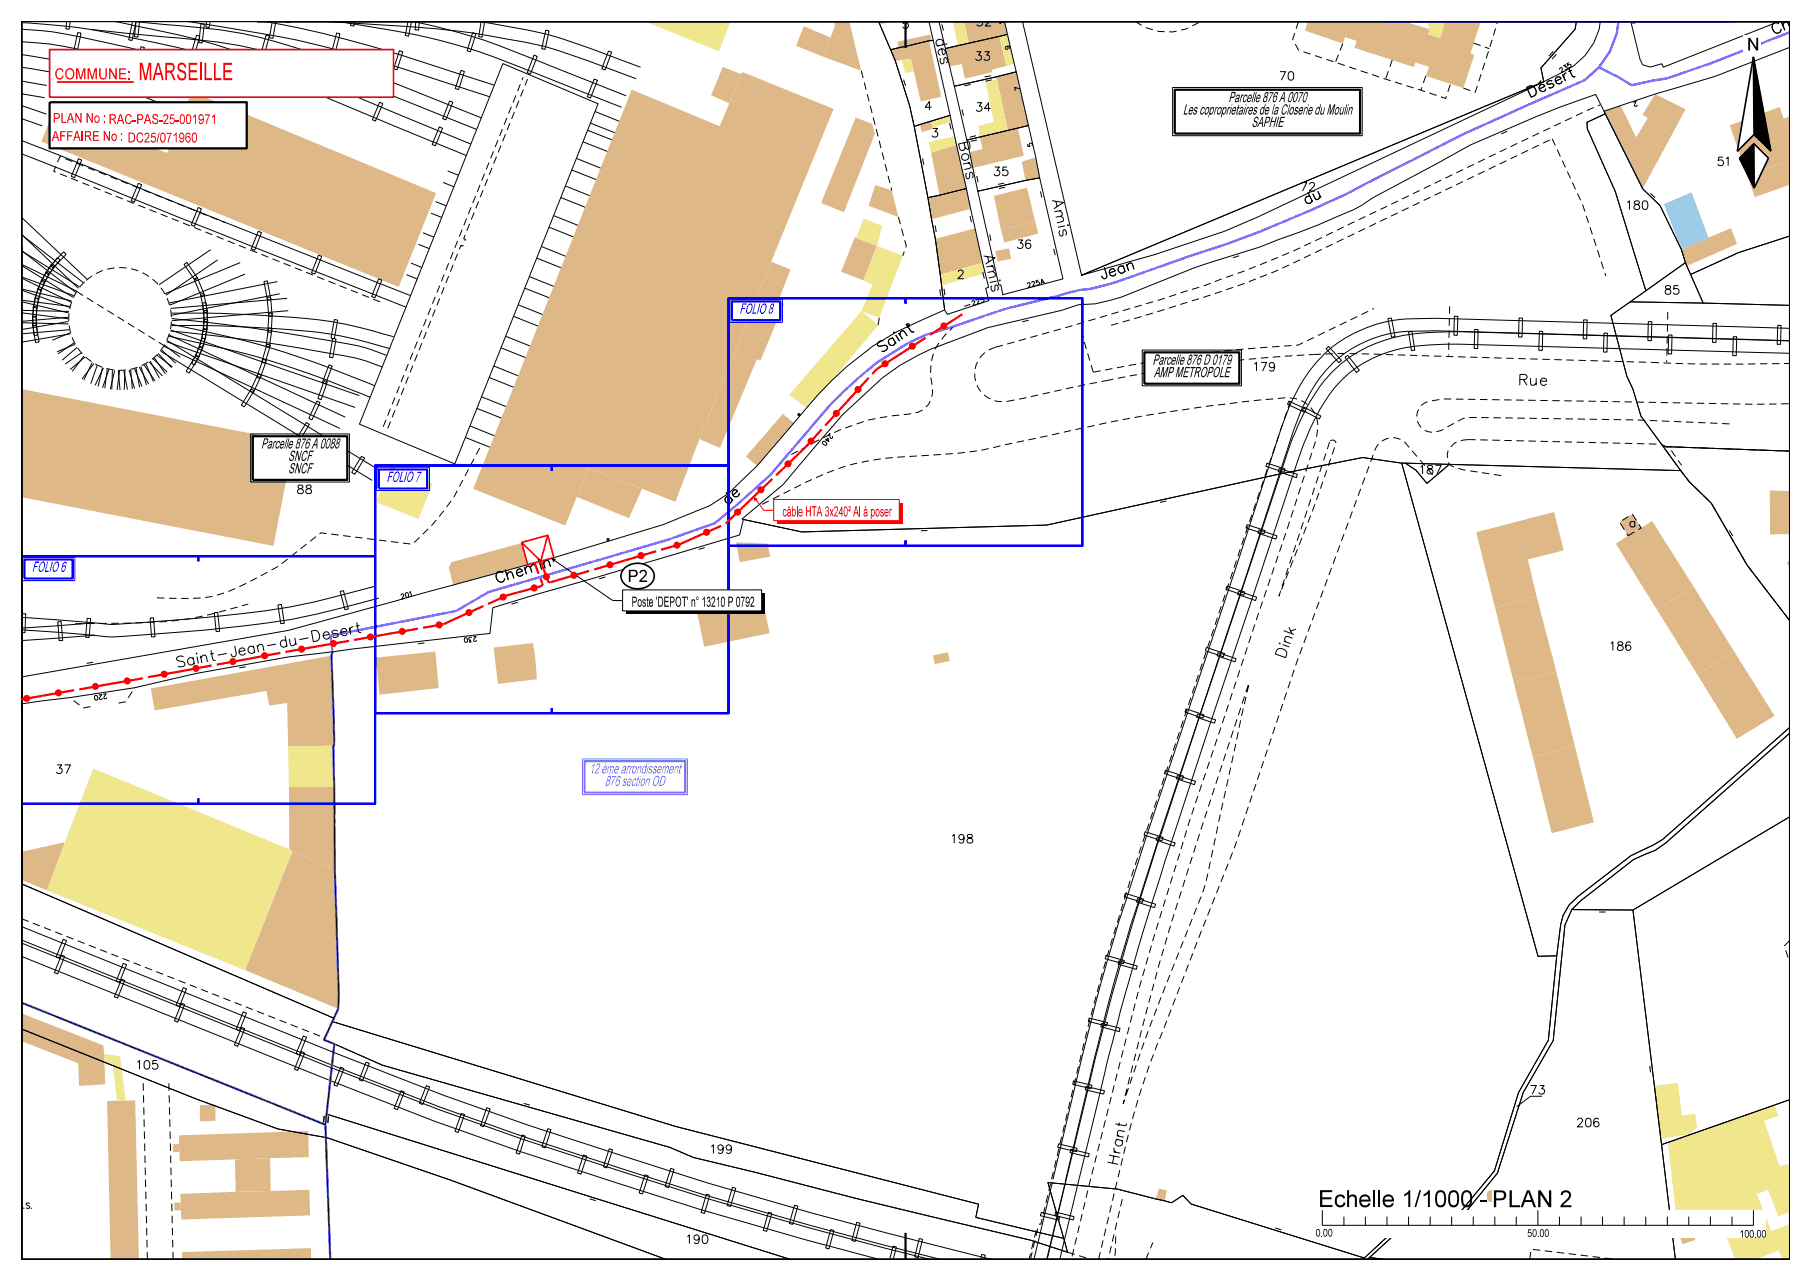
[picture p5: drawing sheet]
<svg xmlns="http://www.w3.org/2000/svg" width="420mm" height="297mm" viewBox="0 0 420 297" stroke-linecap="round" stroke-linejoin="round" font-family="sans-serif">
<defs><g id="words">
<text font-size="4.1" fill="#f00" x="32.2" y="18.6">MARSEILLE</text>
<text font-size="4" x="305.7" y="279.9">Echelle 1/1000 -PLAN 2</text>
<text font-size="3" x="405.1" y="11.7">N</text>
<text font-size="2.9" x="145.5" y="134.9">P2</text>
<text font-size="2.6" fill="#f00" x="12.6" y="18.4">COMMUNE:</text>
<g font-size="2.5">
<text x="216.9" y="9.3" transform="rotate(77 216.9 9.3)">d e s</text>
<text x="411.6" y="8" transform="rotate(-23 411.6 8)">C h e m</text>
<text x="355.1" y="22.5" transform="rotate(-25 355.1 22.5)">D é ss ee rr tt</text>
<text x="355.1" y="22.5" transform="rotate(-25 355.1 22.5)">D é</text>
<text x="222.3" y="33.4" transform="rotate(77 222.3 33.4)">B o n s</text>
<text x="244" y="46.5" transform="rotate(78 244 46.5)">A m is</text>
<text x="303.1" y="47.4" transform="rotate(-26 303.1 47.4)">d u</text>
<text x="228.2" y="59.4" transform="rotate(77 228.2 59.4)">A m is</text>
<text x="255.7" y="64.8" transform="rotate(-18 255.7 64.8)">J e a n</text>
<text x="204.7" y="81.7" transform="rotate(-34 204.7 81.7)">S a</text>
<text x="209.3" y="78.6" transform="rotate(-34 209.3 78.6)">n</text>
<text x="352.5" y="89.3">Rue</text>
<text x="168.9" y="117" transform="rotate(-42 168.9 117)">d e</text>
<text x="126.4" y="131.8" transform="rotate(-17 126.4 131.8)">n</text>
<text x="41.3" y="154.7" transform="rotate(-11 41.3 154.7)">S a in t -</text>
<text x="65.2" y="150.2" transform="rotate(-11 65.2 150.2)">d u -</text>
<text x="298.1" y="152.5" transform="rotate(-70 298.1 152.5)">D in k</text>
<text x="259.3" y="269.9" transform="rotate(-78 259.3 269.9)">H r a n t</text>
</g>
<g font-size="2.5" fill="#f00">
<text x="204.7" y="81.7" transform="rotate(-34 204.7 81.7)">S a iin tt</text>
<text x="115.5" y="135.2" transform="rotate(-17 115.5 135.2)">C h e m iin</text>
<text x="115.5" y="135.2" transform="rotate(-17 115.5 135.2)">C h e m</text>
<text x="72.7" y="148.8" transform="rotate(-11 72.7 148.8)">D e s e r t</text>
<text x="53.7" y="152.4" transform="rotate(-11 53.7 152.4)">J e a n -</text>
</g>
<g font-size="2.4">
<text x="284.9" y="23.7">Parcelle 876 A 0070</text>
<text x="274.3" y="26.6">Les coproprietaires de la Closerie du Moulin</text>
<text x="290.2" y="29.4">SAPHIE</text>
<text x="267.3" y="84.6">Parcelle 876 D 0179</text>
<text x="267.6" y="87.4">AMP METROPOLE</text>
<text x="60.5" y="104">Parcelle 876 A 0088</text>
<text x="66.8" y="106.9">SNCF</text>
<text x="66.8" y="109.7">SNCF</text>
<text x="146.5" y="140.7">ï»¿Poste 'DEPOT' nî€€ 13210 P</text>
</g>
<g font-size="2.4" fill="#00f">
<text x="171.5" y="72.7">FOLIO 8</text>
<text x="89.6" y="111.7">FOLIO 7</text>
<text x="7.4" y="132.6">FOLIO 6</text>
</g>
<text font-size="2.4" fill="#f00" x="181.5" y="119.7">câble HTA 3x240² Al à poser</text>
<g font-size="2.4" fill="#8470ff">
<text x="136.6" y="179.3">12 ème arrondissement</text>
<text x="140.3" y="182.2">876 section OD</text>
</g>
<g font-size="2.3" fill="#f00">
<text x="12.3" y="28.5">PLAN No :RAC-PAS-25-001971</text>
<text x="12" y="32.7">AFFAIRE No :DC25/071960</text>
</g>
<g font-size="2">
<text x="209.3" y="6.6">5</text>
<text x="226.5" y="6">32</text>
<text x="226.3" y="14">33</text>
<text x="296.8" y="18.6">70</text>
<text x="214.6" y="25.5">4</text>
<text x="226.4" y="25.8">34</text>
<text x="216.2" y="31.8">3</text>
<text x="230.5" y="40.7">35</text>
<text x="398.4" y="38.4">51</text>
<text x="301.7" y="44.3">72</text>
<text x="377.4" y="48.6">180</text>
<text x="235.9" y="57.6">36</text>
<text x="222.1" y="64.6">2</text>
<text x="386.2" y="68.2">85</text>
<text x="290.9" y="86">179</text>
<text x="329.5" y="109.9">187</text>
<text x="69" y="114.4">88</text>
<text x="378" y="122.2">a</text>
<text x="373.6" y="150.8">186</text>
<text x="13.1" y="179.3">37</text>
<text x="220.8" y="195.5">198</text>
<text x="31.9" y="247.9">105</text>
<text x="355" y="253.7">73</text>
<text x="365.8" y="261.3">206</text>
<text x="165" y="267.4">199</text>
<text x="159.4" y="288.3">190</text>
</g>
<g font-size="1.8">
<text x="305.1" y="286.7">0.00</text>
<text x="354.2" y="286.8">50.00</text>
<text x="403.4" y="286.9">100.00</text>
</g>
<text font-size="1.2" x="-1" y="280.2">de C.R.S.</text>
<g font-size="1.1">
<text x="232.9" y="5.4" transform="rotate(-100 232.9 5.4)">1</text>
<text x="234.3" y="11.3" transform="rotate(-104 234.3 11.3)">9</text>
<text x="362.1" y="16.9" transform="rotate(-32 362.1 16.9)">2</text>
<text x="363" y="16.3" transform="rotate(-32 363 16.3)">3</text>
<text x="363.9" y="15.8" transform="rotate(-32 363.9 15.8)">5</text>
<text x="236.6" y="20.8" transform="rotate(-103 236.6 20.8)">7</text>
<text x="379.5" y="23.5" transform="rotate(161 379.5 23.5)">2</text>
<text x="239.5" y="33.8" transform="rotate(-103 239.5 33.8)">5</text>
<text x="225.6" y="70.9" transform="rotate(-20 225.6 70.9)">2</text>
<text x="227.6" y="70.2" transform="rotate(-20 227.6 70.2)">5</text>
<text x="238.4" y="66.7" transform="rotate(-15 238.4 66.7)">2</text>
<text x="240.5" y="66.2" transform="rotate(-15 240.5 66.2)">5 A</text>
<text x="191.7" y="101.3" transform="rotate(130 191.7 101.3)">4</text>
<text x="192.4" y="100.5" transform="rotate(130 192.4 100.5)">2</text>
<text x="191.1" y="102.1" transform="rotate(130 191.1 102.1)">0</text>
<text x="93.2" y="138.9" transform="rotate(-17 93.2 138.9)">2</text>
<text x="95.2" y="138.3" transform="rotate(-17 95.2 138.3)">1</text>
<text x="108.4" y="147.8" transform="rotate(174 108.4 147.8)">0</text>
<text x="109.4" y="147.7" transform="rotate(174 109.4 147.7)">3</text>
<text x="110.4" y="147.6" transform="rotate(174 110.4 147.6)">2</text>
<text x="23.6" y="161" transform="rotate(171 23.6 161)">2</text>
<text x="24.6" y="160.9" transform="rotate(171 24.6 160.9)">2</text>
</g>
</g></defs>
<g fill="#deb887">
<path d="M46.4 256.3l3.5-.2 .1 3.8-3.6 .1z"/>
<path d="M40 265.3h1.5l.1 1.8h-1.5z"/>
<path d="M54.5 268.8l8.2-.3 .1 7.7-8.2 .1z"/>
<path d="M40.4 278.8h1.5v1.8h-1.4z"/>
<path d="M87.2 152.5l13.8-1.4 .7 8.4-13.7 1.6z"/>
<path d="M355.5 175.5l9.7-2.6 4.4 17.8-9.7 2.5z"/>
<path d="M393.6 156.4l8.6-5.4 9.4 15-8.8 5.3z"/>
<path d="M216.4 152l3.5-.8 .4 2-3.5 .8z"/>
<path d="M268.8 275.6l1.9 .4-.6 2.4-2-.4z"/>
<path d="M161.2 139.9l15.1-3.3 2.2 10.2-15.2 3.2z"/>
<path d="M384.3 141.4l8.5-5.3 9.4 14.9-8.6 5.4z"/>
<path d="M346.7 140.9l9.7-2.5 4.5 17.3-9.8 2.6z"/>
<path d="M351.1 158.3l9.8-2.6 4.3 17.2-9.7 2.6z"/>
<path d="M389 284.8l3-.9 1.2 3.6-3 1z"/>
<path d="M414.3 130.4l.7-.4v1.5z"/>
<path d="M375.6 121l3-1.8 2 3.2-3 1.8z"/>
<path d="M170.7 125.8l7.2 .2 .7 3-7 1.3z"/>
<path d="M413.7 27.5l1.3-.4v3.9z"/>
<path d="M136.6 108.5l12.3 4.8-3 6.8-12.1-4.9z"/>
<path d="M167.6 15.5l4.3 1.7-2.8 6.8-4.2-1.9z"/>
<path d="M186.4 6.1l6.2 2.6-1.7 4.5-6.3-2.6z"/>
<path d="M203 42.9l3.8 1.3 1.6 6.1-7-2.6z"/>
<path d="M230.9 58.2l3.1-.6 .5 2.4-3.1 .6z"/>
<path d="M230.5 45.4l7.7-1.9 1.8 7.7-7.9 2.1z"/>
<path d="M181.5 96l2.6 2.1-8.5 9.9-2.6-2.2z"/>
<path d="M237 37.5l3.2-1 .9 4.7-3.3 .6z"/>
<path d="M216.9 55.4l9.2-2.5 1.8 8-9.8 2.8z"/>
<path d="M215.9 35.4l5.9-1.8 2.3 10.1-6.2 1.6z"/>
<path d="M232.1 53.3l7.9-2.1 .8 2.9-7.9 2.1z"/>
<path d="M203.8 5h3.1l-2.9 .6z"/>
<path d="M24.8 255.3l6.6-.2 .8 36.9h-6.6z" fill-rule="evenodd"/>
<path d="M5 234.9l19 7.5 .4 9-6.1 .4-.2-5.3-13.1-5.1z" fill-rule="evenodd"/>
<path d="M41.6 263.2l29.9-1 .1 6.1-29.9 .9z" fill-rule="evenodd"/>
<path d="M41.8 276.8l30-1 .1 6-29.8 .9z" fill-rule="evenodd"/>
<path d="M42.2 290.3l29.9-.9 .1 2.6h-30z" fill-rule="evenodd"/>
<path d="M114.5 150.1l9.1-1 .5 3.1 .4 5.3-9 1.1z" fill-rule="evenodd"/>
<path d="M342.4 123.4l18-4.7 2.3 8.9-8.4 2.1 2.1 8.7-9.7 2.5z" fill-rule="evenodd"/>
<path d="M374.7 126l8.5-5.2 9.6 15.3-8.5 5.3z" fill-rule="evenodd"/>
<path d="M410.4 113.7l4.6 .1v10.1h-4.5z" fill-rule="evenodd"/>
<path d="M401.2 29.1l11.5-4.3 2.3 6.2v6.1l-9.8 3.6z" fill-rule="evenodd"/>
<path d="M389.9 57.8l11.6-4.9 1.3 3.6-11.6 5.2z" fill-rule="evenodd"/>
<path d="M372 25.8l3.8-1.3 3.6 7.4 2.7-4.5-1.1-.8 2.9-4.8 7 3.5-9.9 18.5z" fill-rule="evenodd"/>
<path d="M405.2 40.7l9.8-3.6v5.8l-8 2.8z" fill-rule="evenodd"/>
<path d="M5 90.2l63.1 12.2-4.7 24.2-58.4-11.3z" fill-rule="evenodd"/>
<path d="M67 182.5h10.5l.1 19-9.8-4.1-.7-.5z" fill-rule="evenodd"/>
<path d="M5 197.5l10.1-2.2-4.2 11.1-5.9-2.4z" fill-rule="evenodd"/>
<path d="M146.5 20.8l20.4 8.5 5.3-12.6 21.1 8.6-31.1 76.5-5.6 14.5-20-7.8-5.5 13.3-21.4-8.5z" fill-rule="evenodd"/>
<path d="M67.8 197.4l9.8 4.1 1 29-.2 3.4-21.6-9z" fill-rule="evenodd"/>
<path d="M35 159.6l41.9-7.6 .6 20.8-10.7 .2-.2-10-4.2 .6-.6-3.4-25.9 4.5z" fill-rule="evenodd"/>
<path d="M104.7 130.3l19.9-5.4 3.1 1.5 .7 2.9-23.3 6.3-1-3.9z" fill-rule="evenodd"/>
<path d="M12.8 24.9l26 10.6 3-8 2.7-6.2 56.6 23.5-8.6 21.7-82.9-33.7z" fill-rule="evenodd"/>
<path d="M206.6 11.5l8.8-2 2.9 12.9-4.8 1.1-2.3-9.9-3.6 .5z" fill-rule="evenodd"/>
<path d="M215.2 45.8l8.9-2.1 1 4.7-9.1 2.4z" fill-rule="evenodd"/>
<path d="M213.3 28.9l2.5-.8 .6 1.8-2.6 .8z" fill-rule="evenodd"/>
<path d="M219.3 11.3l12.5-2.9 1.6 6.9-3.5 .9 .1 .6-6.2 1.4-.7-3.4-2.9 .6z" fill-rule="evenodd"/>
<path d="M227.2 31.8l8.8-2.1 1.5 6.4-11.9 2.8-.7-3.6 3-.8z" fill-rule="evenodd"/>
<path d="M198.5 27.2l3.8 1.5 .6 2.4-7.2 18.1-5.3-2.1z" fill-rule="evenodd"/>
<path d="M303.3 5h22.5l5.8 1.8-.4 1.1 2.8 .9 .9-2.9-.3-.9h8.8l-2.4 7.4 .9 .4-2.5 7.6-8.7-2.8 .7-2.1-3.1-1-.4 1.1-13.8-4.5 .5-1.6-2.7-.9-.5 1.5-8.8-3z" fill-rule="evenodd"/>
<path d="M193.4 5h3.6l2.7 11.4-8.8-3.2 2.7-7.2z" fill-rule="evenodd"/>
<path d="M178.9 60.7l4.4 1.8-2.9 7.5 1.4 .4-5.4 13.1-.9-.2-8.5 20.6-4.8-2.1z" fill-rule="evenodd"/>
<path d="M198.3 55l5.1 2-3.2 8-5.1-2z" fill-rule="evenodd"/>
<path d="M231.1 17.8l4.6-1.2 2.8 12.5-4.7 1.1z" fill-rule="evenodd"/>
<path d="M223.6 5h9.4l.6 3-8.9 2z" fill-rule="evenodd"/>
<path d="M208.1 9.7l7.6-1.7 .3 1.3-7.6 1.8z" fill-rule="evenodd"/>
</g>
<g fill="#f0e68c">
<path d="M414.7 270.3l.3-.2v1z"/>
<path d="M408.3 257.4l3.3-1.1 .8 2.4-3.3 1.1z"/>
<path d="M66.8 173l10.5-.1 .2 9.6h-10.5z"/>
<path d="M149.7 5h19.7l-2.6 6.9z"/>
<path d="M90.6 108.2l9.7 4-3.3 8.1-9.8-3.9z"/>
<path d="M37.9 25.9l3.9 1.6-.8 2.3-3.9-1.5z"/>
<path d="M215.4 33l6-1.4 .4 2-5.9 1.8z"/>
<path d="M209.1 13.9l2.1-.3 .7 2.9-1.9 .5z"/>
<path d="M207.2 58.5l2.2 .8-3.1 8.1-2.3-.8z"/>
<path d="M200.3 50.7l4.3 1.7-1.2 4.6-4.8-1.8z"/>
<path d="M231.8 8.4l1.8-.4 1.6 6.8-1.8 .5z"/>
<path d="M215.8 28.1l4.5-1.4 .4 1.5-4.4 1.3z"/>
<path d="M218.1 63.7l9.8-2.8 .6 2.5-10.1 2.7z"/>
<path d="M24.1 244.4l3.7 .5 1.3 10.3h-1.9l-1.1-8.6-1.9-.2z" fill-rule="evenodd"/>
<path d="M386.8 264.9l21.5-7.5 4.4 13 1.8-.5 .5 1.2v2.8l-26 10.1z" fill-rule="evenodd"/>
<path d="M398 280.5l9.4-3.6 3.4 8.6 4.2-1.7v8.2h-1.7l-.8-2.1-5.4 2.1h-4.7z" fill-rule="evenodd"/>
<path d="M383.7 251.8l5.4-.7 .9 7.5 3.1-.4 .5 3.2-1.7 1.5-6.7 1.1z" fill-rule="evenodd"/>
<path d="M410 275.8l5-1.9v7.1l-2.6 1z" fill-rule="evenodd"/>
<path d="M21.6 178.2l45.5 18.7 .7 .5-11 27.5-45.9-18.5z" fill-rule="evenodd"/>
<path d="M221 5h2.6l1.1 5-2.5 .6z" fill-rule="evenodd"/>
<path d="M199.8 72.1l3.9 3.3-10.8 12.8-3.1 3.2-2.8 3.2-3.9-3.1z" fill-rule="evenodd"/>
<path d="M203.4 57l3.8 1.5-3.2 8.1-3.8-1.6z" fill-rule="evenodd"/>
<path d="M330.9 5h3.7l.3 .9-.9 2.9-2.8-.9 .4-1.1z" fill-rule="evenodd"/>
<path d="M202.4 65.9l3.9 1.5-2.4 6.3-4.1-1.6z" fill-rule="evenodd"/>
<path d="M228.6 19l2.6-.6 2.6 11.8-6.6 1.6-.3-2.6 3.6-.9z" fill-rule="evenodd"/>
</g>
<path d="M385.9 47.3l6.4-2.7 3.9 10.5-6.3 2.7z" fill="#87cefa"/>
<path d="M210 5v6.1M210 285.9v6.1" fill="none" stroke="#000" stroke-width=".23"/>
<g fill="#fff">
<path d="M346 275.9h18.4v4h-18.4z"/>
<path d="M305.7 275.9h39.1v4h-39.1z"/>
</g>
<g fill="none" stroke="#8470ff" stroke-width=".51">
<path d="M364.5 19.9l-14.6 6.4M374.1 17.3l.9 .4M375.2 5l.1 .5-.4 2.3-1.6 4.2-2.5 3.6 2.4 1.2M375.2 5.4a17.7 17.7 0 0 1-8 13.3M376.3 18.5l-5.5-2.9-3.2 3-5 2.1M391.1 16.6l-4.6 1.6-3.2 .5-4.9 1.1-2.5-1.6M392.5 16.2l-6 2-3.2 .5-4.9 1.1-1.2-.8M394.3 15.5l-.9 .3M407 10.7l-10.4 4-4.6 1.6M410.2 9.4l-14.9 5.8M411.1 9l3.9-1.5-5.2 2.1M327.3 37.2l-14.2 7.4"/>
<path d="M329.1 36.3l-.9 .5M331.8 35l-14.3 7.2M333.6 34l-.9 .5M344.3 28.9l-4.6 2-9.7 5M349 26.8l-9.3 4.1-5.2 2.7M359.8 21.9l-14.6 6.6M278.8 58.4l-15.1 5.3M283.6 56.9l-15.1 5.1M294.7 52.6l-9.8 3.8-5.2 1.7M296.6 51.9l-.9 .3M299.4 50.7l-7.4 3.1-7.4 2.7M301.3 49.9l-.9 .4"/>
<path d="M312.2 45l-14.7 6.5M316.7 42.6l-4.5 2.4-10 4.5M210.2 79.8l-6.7 4.2-4.6 3.7-1.6 1.5M214.8 77.6a52.9 52.9 0 0 0-13.6 8.3M226.1 74l-5.3 1.8-6.1 1.8-3.6 1.7M228 73.3l-.9 .4M230.9 72.4l-10.1 3.4-5 1.5M232.8 71.7l-.9 .3M244.4 68.8l-11.1 2.8-4.3 1.4M249.3 67.5l-15.5 3.9M260.8 64.7a44.1 44.1 0 0 1-10.4 2.5l-5 1.4M265.6 63l-6.4 2.3a30.9 30.9 0 0 1-8.9 2"/>
<path d="M267.5 62.3l-.9 .4M195.2 91.3l-2.6 2.5-8.1 9.5M196.6 89.9l-.7 .7M198.9 87.8l-6.3 6-4.8 5.6M200.4 86.5l-.8 .7M170.5 117.4l-4.7 3.9-9.3 3.3M174.3 114l-8.5 7.3-4.5 1.6M175.8 112.7l-.8 .7M183.9 104l-5.3 6.2-5.9 5.2M187.2 100.1l-8.6 10.1-2.1 1.8M109.9 139.3l-.9 .5M120.9 135l-7.6 2.3-6.9 4"/>
<path d="M125.8 133.6l-12.5 3.7-2.5 1.4M137.3 130.3l-15.4 4.5M139.2 129.7l-1 .3M142.2 128.9l-15.4 4.4M144.1 128.3l-1 .3M155.5 125l-15.3 4.5M160.3 123.3l-5.5 1.9-9.8 2.8M76.8 148.9l.2 1M76.9 153.9l.1 1M77 155.9l.5 16M77.1 150.9l-.2 1.1 .5 14.8M86.8 145.4l-10.2 2 .6 3.7-.3 .9v.9"/>
<path d="M91.8 144.4l-15.2 3 .1 .5M103.5 142.1l-15.7 3.1M105.4 141.7l-.9 .2M108.2 140.3l-2.4 1.4-13 2.5M77.4 172.8l-.1 .1 .3 15.9M77.4 167.8l.1 5-.2 .1 .2 10.8M77.5 186.7l.2 16M77.5 184.7v1M77.6 189.8v.9M77.6 191.8l.3 15.9M77.7 203.7l.7 21.1M5 232.5l25.5 10.2"/>
<path d="M13.8 236l.9 .4M76 239.1l-.9 2 2.4 .9-1.2 11.3M78.2 220.7l.1 .9M78.3 222.7l.3 7.8-.2 3.4-2 4.3M78.4 225.7v1.1M78.5 227.7l.1 2.8-.2 3.4-3.3 7.2 1.8 .7M28.4 241.8l.9 .4M30.2 242.6l14.8 6M31.4 243.1l14.9 5.9M46 248.9l17.9 7.2M47.2 249.4l1 .4M61.8 255.3l.9 .3"/>
<path d="M63.6 256l11.9 4.8 .1 3.2M76 256.2l-.5 4.6-10.7-4.3M76.2 254.2l-.1 1M77.5 242.4l-1.9 17.6M75.5 260.9v1.1M75.5 263l.6 15.9M75.6 265l1 27"/>
</g>
<g fill="none" stroke="#000" stroke-width=".23">
<path d="M5 6.8a82.9 82.9 0 0 1 18.3 2.8l6.4 1.4 10.9 2.7M5 9.7a81.7 81.7 0 0 1 17.7 2.7l17.2 4.1M5 12.7a165.9 165.9 0 0 1 29.9 7.3l4.1 1.6M5 15.6a161.3 161.3 0 0 1 28.9 7l4 1.6M5 18.8l5.8 1M5 5.3a130.8 130.8 0 0 1 26.3 3.6 209.3 209.3 0 0 1 38.4 11.2l38.4 16M15.5 5l-.2 1.7 .8 .1 .2-1.8M16.7 13.9l.8 .2-1 4.2-.8-.1zM18 7.5l.8 .2-.9 4.3-.8-.2zM21.2 6.8l16.7 1.7a112.5 112.5 0 0 1 30.1 5.4 144.4 144.4 0 0 1 19 6.7l23.6 9.4M26.8 5l5.1 1.1a158.3 158.3 0 0 1 26.8 7.1 231.7 231.7 0 0 1 24.3 9.4l26.2 10.8M30.7 5l-.9 4.2 .8 .2 .9-4.3-.3-.1"/>
<path d="M31.3 5l6.8 .7a113.5 113.5 0 0 1 30.7 5.4 148.2 148.2 0 0 1 19.3 6.8l23.6 9.4M31.5 17.7l.7 .3-1.5 4.2-.7-.3zM31.5 5l-.3 3.5 .8 .1 .3-3.6M32.7 10.8l.8 .2-1 4.3-.8-.2zM43.6 5l10.1 1.6a273.8 273.8 0 0 1 50.8 12.9l9.2 3M45.6 8.1l.8 .3-1.3 4.2-.8-.2zM46.6 5.5l.8 .1-.5 4.4-.8-.1zM47.9 5l-.2 1.2 .8 .2 .3-1.4M60 12.7l.7 .2-1.4 4.2-.7-.2zM61.5 5a287.6 287.6 0 0 1 43.9 11.8l9.1 2.9M61.7 8.1l.8 .3-1.2 4.2-.8-.2zM63.1 5l-.6 3.7 .8 .2 .7-3.9"/>
<path d="M66.4 5v.2h.8v-.2M74.2 17.9l.7 .3-1.6 4.1-.8-.3zM75.6 5h.4a470.9 470.9 0 0 1 33.4 2.6l3.8 .7a112.4 112.4 0 0 1 16.4 3.5l18 6.5M76.2 12.4l.7 .3-1.3 4.2-.8-.3zM78.1 7.7l.7 .1-1 4.3-.8-.2zM80.4 5.3a195.3 195.3 0 0 1 28 5.8 389.3 389.3 0 0 1 25.8 9.9l9.9 3.9M81.4 5l-.1 1h.8l.1-1M90.3 17.8l.8 .3-1.6 4.1-.8-.3zM92.6 11.7l.8 .3-1.3 4.2-.8-.3zM94.6 5l-.6 3.2 .8 .2 .6-3.4M95.7 5a128.3 128.3 0 0 1 23.9 7.1l25.6 10.1M96.4 5l-.1 1.9 .8 .1 .1-2"/>
<path d="M106.9 16.3l.8 .3-1.3 4.2-.8-.3zM109.6 7.6l.8 .2-1.3 4.2-.8-.2zM111.3 5l2.4 .4a110.8 110.8 0 0 1 23.5 5.9l11.4 4.3M111.6 5l-.6 3.5 .8 .1 .6-3.6M116.6 14.7l22.1 9.4-33.2 83.5-22.1-9.2zM123.9 12.8l.7 .3-1.6 4.1-.7-.3zM126.6 7l.8 .2-1 4.3-.8-.2zM137.8 18.3l.8 .3-1.7 4.1-.7-.3zM141.1 11.8l.8 .3-1.6 4.1-.7-.3zM206.6 11.5l8.8-2 1-.1 3.9 17.3-8.3 2.6-1-4.8-3.4-10.4zM209.5 18.5l.5 1.4M215.4 5l1 4.4-1 .1-8.8 2-2.8-6.5a106.4 106.4 0 0 1 8.2 24.3l3.2 16.5a268.7 268.7 0 0 1 3.9 26.1l-5.6 2.4a63.1 63.1 0 0 0-23.7 17.1l-14.2 16.6-6.6 6.4-4.4 2.9-10.8 4.3-25.4 7.7-61.5 16.9-61.9 10.7"/>
<path d="M217.8 5l1.5 6.3 14.3-3.3-.6-3M218.4 5.6l.4 1.5M219.3 11.3l14.3-3.3 2.1 8.6-14.4 3.4zM221.3 20l14.4-3.4 2.8 12.5-14.3 3.4zM225.1 19.6l-1.4 .3M229.8 17.6l-1.5 .2M230 18.5l-1.5 .3M237.1 5l13.7 58.8 107.2-44.9M360.2 11.9l-1 1.1M361 12.6l-1.1 1.1M371.1 5a14.6 14.6 0 0 1-8.2 11.5l-4.9 2.4-.6-3.1 7.9-9 .3-1.8-.3 1.8-7.9 9 .6 3.1M378.2 5l2.1 8.7 .7 1.3 1.7 .6 2.7-.8 .3 .8 26.8-10.6"/>
<path d="M415 11l-17.2 6.7a354.3 354.3 0 0 0-25.8 8.1l9 18 4 3.9 4.9 10.1 1 3.1 1.2 2.7 11.1-5 11.8-3.9-11.8 3.9-11.1 5 2.9 6.7 20 .5-36.9-.8-4.5 3.1 3.7 14.1 1.4 3 1.9 6.3 5.1 7 29.3 1.1-29.3-1.1 6.1 8.2 5.1 5 8.3 14.4 9.8 12.7-9.8-12.7-8.3-14.4-5.1-5-2-2.6-53.7-1.4-5.2 4.4-2.5-3.1-2.5-1.6h-.8l31.6 114.3 4.3-.1 1-7.3 .5-2.1 1.4-2.4 2-1.9 12.4-9.5 5-2.4 2.3-1.3 29.4-26-29.4 26-2.3 1.3-5 2.4-12.4 9.5-2 1.9-1.4 2.4-.5 2.1-1 7.3-1.9 19.6-6.9 12.1-5.6 18.2-9.2 11-13.5 2.3-7.8 7.2 .3-.3-40.2-12.6-1.9-2-2.6 1.8-12.5-3.2-16.2-1.5 4.6 16.1-8.6-2.8-40.7-9.7-23.3-6-14.2-3.4-5.4-2.4-66.7-19-11.2-5-1.8 16.3 107.6 33.7-107.6-33.7-.2 2.5 .1 2.9 29 9.9 49.8 18.4-49.8-18.4-29-9.9 1 28.3-1-28.3-11.1-1.9-19.1-7-40.4-16.2 40.4 16.2 19.1 7 11.1 1.9-.1-2.9-70.5-28.3 70.5 28.3 2-18.8-2.4-.9 2.3-5-72.4-31.2 72.4 31.2 1-2.2 .2-3.4-1-29-.3-28.6 .2-.1-.1-5-.5-15.8 .3-.9-10.4 1.2-21.3 3.8-14.3 3.4-15 2.2-11.2 1.5M5 35.7l36.9 14.8 52.3 20.7M5 32.6l47.1 18.9 43.1 17M5 21.7l5.3 .9M5 24.5l5.8 2M5 27.5l4.8 1.7M18.2 36.8l.7 .3-1.6 4.1-.8-.3zM88.1 23.7l.7 .3-1.7 4.1-.7-.3zM101.9 29.4l.7 .3-1.6 4.1-.8-.3zM103.8 39.6l2.5 1M104.3 23.4l.7 .3-1.6 4.1-.7-.3zM132.6 39.4l5.6 2.2"/>
<path d="M133.7 36.7l5.6 2.3M135.2 32.9l5.6 2.2M136.2 30.2l5.7 2.2M136.9 28.5l5.7 2.3M138 25.9l5.6 2.2M212 29.3l8.3-2.6 3.8 17-8.9 2.1zM214 36.7l.2 1.5M220.2 28.5l.4 1.5M223.1 25.4l.3 1.4M224.2 32.5l14.3-3.4 2.6 12.1-14.3 3.1zM226.3 31.5l-1.4 .3M226.6 32.5l-1.5 .3"/>
<path d="M349.6 30.4l-1.4 .6M368.1 28.4l4.2-2 8.7 17.4 4 3.9 4.9 10.1 1 3.1-9.2 6.5-7.1-23-6.5-14.6zM5 54.4l13.2 12.4M5 58.1l12.6 9.7M5 54.4l14.3 11.1M5 58.2l13.5 8.3M5 50.4l15.2 14.3M13.3 59.8l.6 .4-2.6 3.5-.7-.5zM14.7 58.4l.6 .5-3 3.2-.6-.5zM32.1 42.5l.7 .3-1.6 4.1-.8-.3zM46 48.1l.7 .3-1.6 4.1-.8-.3zM48.9 57.9l-12 8.1"/>
<path d="M59.9 53.6l.7 .3-1.5 4.1-.8-.3zM73.9 59.2l.7 .2-1.6 4.1-.8-.3zM97 56.7l2.6 .9M98.1 54l2.5 1M99.9 49.4l2.5 1M101 46.7l2.5 1M102.8 42.3l2.5 1M124.5 59.8l5.6 2.3M125.6 57.1l5.6 2.3M127.3 52.7l5.7 2.2M128.4 50l5.6 2.2M130 45.8l5.7 2.2"/>
<path d="M131.1 43.1l5.6 2.3M215.2 45.8l8.9-2.1 5.2 22.9-.7 .2 .7 2.9-9.6 3.2-.6-1a268.7 268.7 0 0 0-3.9-26.1zM216.9 52.3l.2 1.5M225 50.1l.3 1.4M226.5 40.8l.3 1.5M226.8 44.3l14.3-3.1 5.4 23.5-13.9 3.6-.5-2.2h-.5zM229.5 54.4l.3 1.4M232.9 42.4l-1.4 .4M233.1 43.4l-1.4 .3M241.3 44.4l.3 1.4M244.4 57.7l.3 1.5M287.4 59.3l-1.5 .5"/>
<path d="M382.8 44.8l1.1 1.1M5 67l11.6 2.8M5 74.8l10.9 .3M5 67.3l11.2 4M5 72l11 .2M5 61.6l11.9 7.3M5 64.5l11.5 5.6M5 72.5l10.8 1.4M5 64.2l12.1 4.3M5 70l10.9 2.6M5 61.3l12.7 6.2M5 69.6l11.2 1.4"/>
<path d="M7.5 75.1l.8-.2 .8 4.4-.8 .1zM7.5 73.4l.8-.1 .4 4.4-.8 .1zM7.7 71.1l.8 .1-.1 4.3h-.8zM8.1 69.1l.8 .1-.6 4.4-.8-.2zM8.7 67l.8 .1-1 4.3-.8-.2zM9.6 64.9l.8 .3-1.5 4.1-.8-.3zM10.7 63l.7 .4-1.9 3.9-.8-.3zM11.9 61.3l.7 .5-2.4 3.7-.6-.4zM15.9 74.5l-10.9 1.9M15.9 73.6l-10.9 .9M16.1 76.4l-11.1 1M16.3 77.1l-4.2 1.8"/>
<path d="M16.3 77.4l-11.3 1.9M17.2 79.5l-3.7 2.5M17.4 79.8l-4.2 1.8M38.6 79.2l43.8 15.3M38.7 78.9l49.1 30M39.2 78l3 .6a197.5 197.5 0 0 1 31.8 8.9l11.8 4.6M39.2 77.7l40.9 19M39.5 76.7a403.7 403.7 0 0 1 44.5 6.7l4.7 1.7M39.5 76.5l43.8 15.2M39.8 75.2l3.1 .6a211.4 211.4 0 0 1 44 13.6M39.8 75.5a285.4 285.4 0 0 1 36.7 1.9 106.8 106.8 0 0 1 14 3.5M39.8 72.6a285.5 285.5 0 0 1 37.1 2 122.8 122.8 0 0 1 14.4 3.5"/>
<path d="M39.8 73.9a423.2 423.2 0 0 1 45 6.7l4.9 1.8M42.7 61.3l.7-.4 2.4 3.6-.6 .4zM45 64.7l.8-.4 1.6 4.1-.7 .3zM46.5 68.2l.8-.2 .8 4.4-.8 .1zM46.8 78.4l.8 .2-1.5 4.2-.7-.3zM47 70.2h.8l.4 4.4h-.8zM47.2 76.2l.8 .1-.9 4.3-.8-.1zM47.3 72h.8l-.1 4.4h-.8zM47.4 74l.8 .2-.5 4.3-.9-.1zM50.5 60.3l-12 8.1M55.7 60.9l-17.4 7.2M56.8 63.6l-17.4 7.1"/>
<path d="M61.2 65.3l.8-.2 .8 4.4-.7 .1zM61.9 69l.9-.1 .3 4.4h-.8zM61.9 79.8l.8 .2-1.2 4.2-.8-.2zM62.3 76l.8 .1-.7 4.4-.7-.1zM62.4 72.6h.7l-.2 4.4h-.8zM64.3 65.3l-25 4.9M64.9 68.1l-25.1 5M66.6 69.2l-27 2.3M66.9 72l-27.1 2.4M77.2 78.5l.7 .1-.7 4.3-.8-.1zM77.5 74.1l.8 .1-.8 4.3-.7-.1zM87.8 64.7l.7 .2-1.5 4.1-.8-.2z"/>
<path d="M94.3 63.7l2.5 1M95.3 61l2.5 1M117.3 78l5.6 2.2M119.1 73.3l5.6 2.3M120.2 70.7l5.6 2.2M121.7 66.8l5.7 2.2M122.8 64.1l5.6 2.3M217.9 67.1l.3 1.5M218.9 67l.2 1.4M225 70.6l-1.4 .4M238.5 74.3l-1.4 .3M250.8 63.8l107.2-44.9-66.3 31.4-7.7 3.3-16.2 5.4z"/>
<path d="M321.9 73.9l.8-.2 .8 4.3-.8 .2zM326.7 77l.7-.2 .7 4.4-.8 .1zM337.3 73.3h.8l-.1 4.4h-.8zM342 76.4h.8l-.1 4.4h-.8zM352.3 73.7l.8 .1-.1 4.3h-.8zM357 76.8h.8l-.1 4.4h-.8zM367.3 74.2h.8l-.1 4.4h-.8zM372 77.2l.8 .1-.1 4.3h-.8zM378.1 70l12.8-9.1 4.1 9.4zM382.3 74.6h.8l-.1 4.4-.8-.1zM387 77.6l.8 .1-.1 4.4h-.8zM397.3 75h.8l-.1 4.4h-.8z"/>
<path d="M402 78.1h.8l-.1 4.4-.9-.1zM412.3 75.4l.8 .1-.2 4.3h-.7zM415 76.1l-82-2.3a35.7 35.7 0 0 0-19 3.5 30.4 30.4 0 0 0-14.2 15.4l-2.5 6.2-10.4 31.8-20.9 62.9-6.5 19.9-1.1 4a410.4 410.4 0 0 0-7.4 27.3l-6.8 28.6M17.9 80.6l-3.5 2.9M18.8 81.8l-3.7 2.6M19.5 82.5l-2.7 3.6M19.7 82.8l-3.4 2.9M21.4 84.1l-2 4M21.8 84.3l-2.8 3.6M22.5 84.7l-1.4 4.3M23.8 85.2l-1 4.4M24 85.3l-2 4.1"/>
<path d="M24.9 85.6l-.6 4.4M25.3 85.7l-1.5 4.2M26.1 85.8l-.2 4.5M26.6 85.9l-1 4.4M27.4 85.9l.4 4.5M27.7 85.9l-.5 4.5M28.7 85.9l.9 4.4M29 85.9l-.2 4.5M29.9 85.8l1.3 4.3M30.3 85.7l.4 4.5M31.2 85.5l1.7 4.1M31.5 85.4l.9 4.4"/>
<path d="M32.3 85.1l2.2 3.9M32.7 84.9l1.3 4.3M33.4 84.6l2.5 3.7M33.8 84.3l1.8 4.2M34.6 83.9l3.1 3.3M34.8 83.7l2.2 4M35.5 83.2l3.3 3.1M35.8 82.9l2.5 3.8M36.4 82.3l3.6 2.8M36.7 81.9l3.1 3.3M37.3 81.4l49 30M37.5 81.1l3.2 3.1"/>
<path d="M38 80.3l40.8 19M38.2 80l3.6 2.8M45.5 82.3l.6 .5-2.2 3.7-.7-.4zM46.3 80.3l.7 .3-1.8 4-.8-.3zM58.3 90.2l.6 .4-2.2 3.7-.7-.4zM59.9 86.6l.7 .4-1.8 4-.8-.4zM61 83.3l.8 .3-1.5 4.1-.8-.2zM71 98l.8 .4-2.3 3.8-.7-.5zM73.5 93l.7 .3-1.8 4-.8-.3zM75.2 88.3l.7 .2-1.4 4.2-.8-.3zM76.3 84.6l.7 .3-1.5 4.1-.7-.3zM109 98.7l5.7 2.3"/>
<path d="M110.6 94.7l5.7 2.2M111.7 92l5.6 2.3M113.5 87.5l5.6 2.3M114.5 84.8l5.7 2.3M116.2 80.6l5.6 2.3M195.4 96.1l9.2-8.5 4.1-2.9 4.3-2.4 2.9-1.3 13.2-5.1 17.2-4 3.8-1.2 3.9-.3 6.1-1.5 17-6.8 15.1-4.8 4.3-1.7a151.9 151.9 0 0 0 19.3-8l2.6-1.7 22.6-12.3a262 262 0 0 1 29.1-11.7l2.2 4.5-4.2 2v1.4l6.5 14.6 7.1 23-8.1 5.7 3.7 14.1 1.4 3 1.9 6.3 9.2 12.6-64.7-1.7-9.1-1.3-19.5 3.9-53.8 11.7-56.8 1.6-13.8-3 9.5-8zM298.9 93l4 1.9-.3 .7-4-1.9zM302.4 94.4l3.9 2-.3 .8-4-2.1zM307.6 80.9l.5-.6 3 3.3-.6 .5zM311.9 82.9l.7-.5 2.6 3.5-.6 .5zM415 81.9l-76.5-2.1-4.9 .1a33.6 33.6 0 0 0-19 5.3 31.4 31.4 0 0 0-10.2 13l-1.9 4.4-1.7 4.7-28.5 86.1a709 709 0 0 0-18.1 63.6l-8.4 35M83.9 105.8l.7 .4-2.3 3.8-.7-.5z"/>
<path d="M107.9 101.4l5.7 2.3M270.5 116.2l-1.5 .3M293.8 107.4l4.2 1.3-.2 .8-4.2-1.4zM296.7 108.6l4.2 1.4-.3 .7-4.2-1.3zM325.9 107.4l10.2 .3-5.2 4.4-2.5-3.1zM78.9 137.1l.8-.2 1.1 4.3-.8 .2zM87.1 135.9l-7.8 2a171.1 171.1 0 0 1-31.2 5.2l-21.9 1.7-21.2-1.6M87.9 138.7a178.2 178.2 0 0 1-31.1 6.4l-8.4 .9-13.4 1.1-7.8 .5h-2.8a237.8 237.8 0 0 0-19.4-1.6M120.1 139.6l-1.5 .5M140.4 133.8l-1.4 .4M163.4 127l-1.4 .4M215.1 123h-1.5"/>
<path d="M284.6 135.9l4.1 1.4-.2 .7-4.2-1.4zM287.3 137.1l4.1 1.4-.2 .7-4.2-1.4zM289.2 121.6l4.2 1.4-.2 .8-4.2-1.4zM292 122.8l4.2 1.4-.3 .8-4.2-1.4zM401.1 122.9l.7 1.3M5 146.3l.2-4h.8l-.2 4.4-.8-.1M13.4 144.2l.8-.1 .3 4.4-.8 .1zM20.2 143.4h.8l-.3 4.4-.8-.1zM21.6 153.5l-1.5 .3M21.7 144.4l-16.7 1.2M21.9 147.3l-16.9 1.2M34.8 143.3l.8-.1 .3 4.4-.8 .1z"/>
<path d="M49.7 142.1l.8-.1 .4 4.4h-.8zM57 154.6l-1.5 .2M64.5 140.3l.8-.2 .6 4.4-.8 .1zM77.2 151.1l4.4-.6 32-3.6 .7-6 57.2-16.9 .9-3.6 13.5 2.9 56.8-1.6 53.8-11.7 19.5-3.9 9.1 1.3 31.6 114.3 4.3-.1-1.9 19.6-6.9 12.1-5.6 18.2-9.2 11-13.5 2.3-7.5 6.9-40.2-12.6-1.9-2-2.6 1.8-12.5-3.2-16.2-1.5 3.7 12.9-20.4-4.8 .6-3.1-70.2-18-79.6-24.3 1.3-3 .2-3.4-1-29-.3-28.6 .2-.1-.1-5-.5-15.8zM98.4 149.1l-1.5 .2M279.8 150.1l4.2 1.4-.3 .8-4.2-1.4zM282.5 151.3l4.2 1.4-.3 .8-4.1-1.5zM270.3 178.6l4.2 1.3-.3 .8-4.1-1.4zM273.1 179.8l4.1 1.3-.2 .8-4.2-1.4zM275.1 164.4l4.1 1.3-.2 .8-4.2-1.4zM277.7 165.5l4.2 1.4-.2 .8-4.2-1.4zM265.6 192.8l4.1 1.4-.2 .7-4.2-1.3z"/>
<path d="M268.4 194l4.2 1.4-.3 .8-4.2-1.4zM5 217.9l71.6 28.9 25.4 9.9a1305 1305 0 0 0 85.7 27.4l30.4 7.9M5 214.8l72.7 29.3 25.3 9.9 19.6 6.9 22 7.2a1085.4 1085.4 0 0 0 85.4 23.9M5 218.6l72.3 29.1 24.5 9.6a1289.4 1289.4 0 0 0 85.8 27.4l28.1 7.3M14.7 217.8l.7 .3-1.6 4-.8-.2zM261 207.1l4.2 1.4-.3 .7-4.2-1.3zM263.8 208.3l4.2 1.4-.2 .7-4.2-1.3zM364.5 210.9l-1.6 3.6-2.7 26.7-6.9 12.1-6 18.7-9.2 11.3-13.8 2.2-6.7 6 3.3 .5-3.3-.5-.5 .5 7.2-6.5 13.8-2.2 9.2-11.3 6-18.7 6.9-12.1 2.7-26.7 1.6-3.6 2.2-2.1 12.1-9.5 5.1-2.1 2.5-1.8 28.6-25.4-28.6 25.4-2.5 1.8-5.1 2.1-12.1 9.5-2.2 2.1 14.2 .1 36.3-21.6-36.3 21.6 6.6 54.4 29.7-10.4-29.7 10.4 3.2 26.6-9.8-81zM370.9 211.5h1.5M5 221.8l71.2 28.6 24.6 9.6 19.7 6.9 41.7 13.4 24.6 7.1 17.1 4.6M14.3 221.4l.7 .3-1.6 4.1-.8-.3zM28.2 227l.7 .3-1.6 4.1-.8-.3z"/>
<path d="M28.6 223.4l.8 .3-1.7 4-.7-.2zM42.1 232.6l.7 .3-1.6 4.1-.7-.3zM42.5 229l.8 .3-1.7 4.1-.7-.3zM56 238.2l.8 .3-1.7 4.1-.7-.3zM56.4 234.6l.7 .3-1.6 4.1-.7-.3zM77.1 236.9l79.6 24.3 70.2 18-.6 3.1 20.4 4.8 .9 3.2-8.6-2.8-40.7-9.7-23.3-6-14.2-3.4-5.4-2.4-66.7-19-13.6-5.9zM252.6 236l4.3 1.1-.3 .8-4.2-1.1zM255.5 237.3l4.3 1.1-.2 .8-4.3-1.1zM256.5 221.5l4.2 1.2-.2 .7-4.2-1.1zM259.5 222.8l4.2 1.2-.2 .8-4.2-1.2zM69.9 243.8l.8 .3-1.7 4.1-.7-.3zM70.3 240.2l.8 .3-1.7 4.1-.7-.3z"/>
<path d="M75.2 258.7l-.2 1.5M76.2 258.8l-.2 1.5M79 247.4l.8 .4-1.6 4-.8-.2zM84.9 246.3l.8 .3-1.7 4-.7-.2zM93 252.9l.8 .3-1.6 4.1-.8-.3zM98.9 251.7l.7 .3-1.6 4.1-.7-.3zM107 258.2l.7 .2-1.4 4.2-.8-.3zM112.9 256.8l.8 .3-1.5 4.1-.8-.2zM121.5 255.8l1.4 .4M249 250.6l4.3 1-.3 .8-4.2-1zM251.8 251.9l4.4 1-.3 .8-4.2-1zM357.6 254.2h-2.6l-3.3 2.4"/>
<path d="M382.6 247.2l.2 1.4M121.1 263.1l.7 .3-1.3 4.2-.8-.3zM127 261.7l.8 .2-1.4 4.2-.7-.2zM135.3 267.8l.8 .2-1.4 4.2-.8-.2zM136.7 278l1.5 .4M141.3 266.3l.8 .3-1.4 4.2-.8-.3zM149.6 272.4l.8 .2-1.4 4.2-.8-.2zM155.6 270.9l.7 .2-1.3 4.2-.8-.2zM163.8 276.9l.8 .2-1.2 4.2-.8-.2zM169.9 275.3l.7 .2-1.2 4.2-.8-.2zM184.3 279.4l.7 .2-1.2 4.3-.7-.2zM244.1 274l-4.3 18"/>
<path d="M245.5 265.2l4.3 1-.2 .8-4.3-1zM246.9 274.7l-4.2 17.3M247 274.1l6.8-28.6 2.8-11.2 3.2-11.4a618.5 618.5 0 0 1 8.9-28.4l20.9-62.8 10.4-31.8a39.3 39.3 0 0 1 9.2-15.8 27.8 27.8 0 0 1 17.1-7.3l6.6-.1 82.1 2.3-79.2-2.1a45.7 45.7 0 0 0-16.7 2.7 29.6 29.6 0 0 0-15.5 13.8l-2.6 5.3-1.7 4-29.7 89.8a696.3 696.3 0 0 0-18.2 63.8l-8.5 35.7M248.4 266.4l4.2 1.1-.2 .7-4.3-1zM178.2 281.1l.8 .2-1.2 4.2-.8-.2zM192.7 285.1l.7 .2-1.1 4.3-.8-.3zM198.7 283.4l.8 .2-1.2 4.2-.7-.2zM206.3 292l.8-3.1 .8 .2-.7 2.9M213.2 287.2l.8 .1-1.1 4.3-.8-.2zM227.4 292l.3-1.2 .8 .2-.3 1M241.5 281.1l4.2 1-.1 .8-4.3-1zM244.8 281l4.3 1.1-.2 .8-4.2-1.1z"/>
<path d="M295.7 284.7l1.5 .4"/>
</g>
<g fill="#000">
<path d="M185.5 95.8a.39 .39 0 0 1 .1 .6 .39 .39 0 0 1-.6 0z" fill-rule="evenodd"/>
<path d="M185 95.9l.5-.1-.5 .6z" fill-rule="evenodd"/>
<path d="M140.7 125.2l.7-.2a.37 .37 0 0 1-.3 .5 .37 .37 0 0 1-.4-.3z" fill-rule="evenodd"/>
<path d="M140.7 124.8a.36 .36 0 0 1 .4-.1 .36 .36 0 0 1 .3 .3l-.7 .2z" fill-rule="evenodd"/>
</g>
<g fill="none" stroke="#000" stroke-width=".23" stroke-dasharray="1.7 1.1" stroke-linecap="butt">
<path d="M199.7 16.4l7.1 27.8M263.3 5a12.7 12.7 0 0 0 15 0M301.1 5l-1.3 4.1 1.4 2.5 34.1 11.2 1-3.2M311.4 10.1l-1.7 4.4M322.9 13.9l-1.6 4.4M330.7 17.6l-1.2 3.3M341.7 10l3.7 1.3M346.4 5l.8 .3M378.6 5.4l1.8-.4M339.4 20.4l2.7 1 5.2-16.4M360 32.2l7.1 15.3 5.3 16.5M208.4 50.3l1.8 6.7-.8 2.3"/>
<path d="M17.8 67.6l20.2 12.5M20 65a11.9 11.9 0 0 1 19.5 6.4 11.9 11.9 0 0 1-14.9 14 11.9 11.9 0 0 1-5.3-19.8l.7-.6M88.2 70l-75.7-30.3 1.4-3.4 38.4 15.3M257.7 75.4a368.6 368.6 0 0 0 38-12.5l64.3-30.7M336.2 71l-.2 11.4M386.8 72.4l-.3 11.6M88.9 99l32.4-81.1M89.9 99.3l17-42.4 .4 .2 .6-1.6-.4-.2 14.8-37M230.9 80.5l1.9-.5a1468.4 1468.4 0 0 0 46.6-13.8l3.7-1.4a226.6 226.6 0 0 0 30.4-13.1l8.4-4a1587.1 1587.1 0 0 1 49.2-23.4M230.9 80.5a6.4 6.4 0 0 0-4.7 7.6 6.4 6.4 0 0 0 7.4 5M233.6 93.1l22.9-4.8M253.5 86.3a369.3 369.3 0 0 1 35.6-5.4l12-.9 17.5-8.5"/>
<path d="M253.5 86.3l-2.6-8.9M256.5 88.3l13.2-2.5 10.4-1.5 13.8-1.4 10.7-.7M304.6 82.2l6.4-.3 7.2 .2 64.8 1.9M383 84l10.3 .4 21.7-.1M401.1 98.3a1065.9 1065.9 0 0 0-59.3-1.5 5.2 5.2 0 0 0-4.3 1.2l-2 1.1a4.6 4.6 0 0 1-5.4 .5 3.6 3.6 0 0 1-1.4-4 3.6 3.6 0 0 1 3.2-2.6l3.2-.5 71.3 1.2 8.6-.1M176.7 116.9a138.2 138.2 0 0 1 17-8 54.1 54.1 0 0 1 14.9-2.9l5.9-.4a81.5 81.5 0 0 0 18.8-2.5l9.3-2a389.1 389.1 0 0 1 55.9-8.9l2 .2 1.5 .6 1.4 .9 1.1 1.2 .8 1.8 .3 1.4v1.1l-.6 3.1-6.8 21-22.4 67.1-6.1 19.9a668.5 668.5 0 0 0-11.1 40.3l-6.2 24.8-3.9 16.4M183.5 105.4a72.4 72.4 0 0 1 17.8-8l5.9-1 3.5-.4a5.4 5.4 0 0 0 5.5-6.7 12.3 12.3 0 0 1 4.2-12.8l.5-.6M308.4 102.5l-11.8 35.7a443.4 443.4 0 0 0 13.2-35.4 .75 .75 0 0 0-.6-.8 .75 .75 0 0 0-.8 .5M340.5 101.9l44.1 1.1 1.8 .5 1.3 1.1 2.3 3.3M340.5 101.9a4.9 4.9 0 0 0-4.7 2.7l-.2 .8 .4 1.9 .5 .6 2.8 1 9.6 1.5M36.4 138.6l5.4 .1a26.2 26.2 0 0 0 15.1-3.4l7.7-4 9.8-7.8 21.2 2.7a56.4 56.4 0 0 0 9.6-10.8l6.3-12M377.6 124.2l3-1.8-2-3.2-3 1.8 2 3.2"/>
<path d="M17.4 144.6a228.1 228.1 0 0 0 24.7-.9l6.5-1.2 9-2.5M289.5 158.8l-4.9 14.9a1587.9 1587.9 0 0 0-15.8 49.9l-4.1 15.3-4.2 17a479.6 479.6 0 0 1 13.5-36.7l5.4-13.6 10.2-46.7M415 143.8l-9.8-12.7-8.3-14.4-5.1-5-6.1-8.2 29.3 1.1M21 163.8l-1.7 .3-3.1-2.4M27.5 163l1.7-.3 2-3.2M5 213l70 27.5M415 218.1l-1.2 1.2 1.2 3.7M260.3 278l-3.3 14M34.2 292l-1-41.3M40.1 292l-.9-41.1M239 292l1.9-8.2h.5l8.3-34.7a603.1 603.1 0 0 1 16.9-58.4l21.3-64.3 11.4-33.4M240.3 285.2l-1.6 6.8"/>
<path d="M247.6 290.3l5.4 1.7M254.8 292l5-21.1a177.6 177.6 0 0 1 10-32.2l8.8-22.7a379.2 379.2 0 0 0 13.7-37.2l8.5-25.4 18-48.9a4.4 4.4 0 0 1 6.8-2.2l7.3 8.6M258.8 286.6l-.3 5.4M265.7 292l1.7-3.9M354.8 292l.3-2.4 19.7 2.4"/>
</g>
<path d="M121 125.8l6-1.7 1.4 5.2-6 1.6z" fill="#fff"/>
<path d="M121 125.8l6-1.7 1.4 5.2-6 1.6zM127 124.1l-1.6 6-4.4-4.3" fill="none" stroke="#f00" stroke-width=".38"/>
<path d="M5 5h410v287h-410z" fill="none" stroke="#000" stroke-width=".23"/>
<path d="M305.2 280.6h104.4v6.5h-104.4z" fill="#fff"/>
<g fill="none" stroke="#000" stroke-width=".23">
<path d="M306.7 280.6v3.5h99.9v-3.5M311.7 282.1v2M316.7 282.1v2M321.7 282.1v2M326.7 282.1v2M331.7 282.1v2M336.7 282.1v2M341.7 282.1v2M346.7 282.1v2M351.6 282.1v2M356.7 280.6v3.5M361.7 282.1v2"/>
<path d="M366.7 282.1v2M371.7 282.1v2M376.7 282.1v2M381.7 282.1v2M386.7 282.1v2M391.7 282.1v2M396.7 282.1v2M401.7 282.1v2"/>
</g>
<g fill="none" stroke="#000" stroke-width=".38">
<path d="M406.6 13.2l4.1 21.9-3.9-3.9M406.6 13.7l4 21.2M406.6 14.2l3.9 20.6M406.6 14.8l3.8 19.9M406.6 15.3l3.6 19.3M406.7 15.8l3.4 18.7M406.7 16.4l3.3 18M406.7 16.9l3.2 17.4M406.7 17.5l3.1 16.6M406.7 18l2.9 16M406.7 18.5l2.8 15.4M406.7 19l2.7 14.8"/>
<path d="M406.7 19.5l2.6 14.2M403.5 36.6l3.3 6.8M403.5 36.5l3.3 6.6M403.6 36.5l3.2 6.5M403.7 36.4l3.1 6.4M403.8 36.3l3 6.2M403.8 36.3l3 6M403.9 36.2l2.9 5.9M404 36.1l2.8 5.8M404 36.1l2.8 5.6M404.1 36l2.7 5.4M404.1 35.9l2.7 5.3"/>
<path d="M404.2 35.8l2.6 5.3M404.3 35.8l2.5 5M404.4 35.7l2.4 4.9M404.4 35.6l2.4 4.8M404.5 35.6l2.3 4.6M404.6 35.5l2.2 4.5M404.6 35.5l2.2 4.3M404.7 35.3l2.1 4.3M404.8 35.3l2 4.1M404.8 35.2l2 4M404.9 35.1l1.9 3.8M405 35.1l1.8 3.6"/>
<path d="M405.1 35l1.7 3.5M405.1 35l1.7 3.3M405.2 34.9l1.6 3.2M405.3 34.8l1.5 3.1M405.3 34.7l1.5 3M405.4 34.7l1.4 2.8M405.4 34.6l1.4 2.6M405.5 34.5l1.3 2.5M405.6 34.5l1.2 2.3M405.7 34.4l1.1 2.2M405.7 34.3l1.1 2.1M405.8 34.3l1 1.9"/>
<path d="M405.9 34.2l.9 1.8M405.9 34.1l.9 1.7M406 34l.8 1.6M406.1 34l.7 1.3M406.2 33.9l.6 1.2M406.2 33.8l.6 1.1M406.3 33.8l.5 .9M406.4 33.7l.4 .8M406.4 33.6l.4 .7M406.5 33.5l.3 .6M406.6 33.5l.2 .4M406.6 33.4l.2 .3"/>
<path d="M406.7 20.1l2.5 13.5M406.7 20.6l2.4 12.8M406.7 21.1l2.3 12.2M406.7 21.7l2.2 11.5M406.7 22.2l2 10.9M406.7 22.7l1.9 10.3M406.7 23.2l1.8 9.7M406.7 23.8l1.7 9M406.7 24.9l1.5 7.7M406.7 25.9l1.2 6.4M406.7 33.3l.1 .1M406.8 33.3l-3.4 3.4 3.4 6.9"/>
<path d="M406.8 24.3l1.5 8.4M406.8 25.4l1.2 7.1M406.8 26.5l1 5.7M406.8 27l.9 5.1M406.8 27.5l.8 4.5M406.8 28l.7 3.9M406.8 28.6l.6 3.1M406.8 29.1l.4 2.5M406.8 29.6l.3 1.9M406.8 30.2l.2 1.2M406.8 30.7l.1 .6"/>
</g>
<path d="M406.6 13.2l.2 18-3.9 3.9z" fill="#fff"/>
<path d="M406.6 13.2l.2 18-3.9 3.9z" fill="none" stroke="#000" stroke-width=".38"/>
<path d="M406.8 33.3l3.3 3.4-3.3 6.9z" fill="#fff"/>
<path d="M406.8 33.3l3.3 3.4-3.3 6.9z" fill="none" stroke="#000" stroke-width=".38"/>
<path d="M404.4 8h4v4.4h-4z" fill="#fff"/>
<path d="M5 5h410v287h-410z" fill="none" stroke="#000" stroke-width=".23"/>
<path d="M320.3 5h81.9M169 69.1h82v57.4h-82zM210 69.1v1.3M87 107.9h82v57.4h-82zM128 107.9v1.3M5 128.9h82v57.4h-82zM46 128.9v1.3M210 125.3v1.2M5 147.8v57.4M128 164.1v1.2M46 185.1v1.2" fill="none" stroke="#00f" stroke-width=".51"/>
<path d="M5.2 129.2h12.2v5.4h-12.2z" fill="none" stroke="#00f" stroke-width=".23"/>
<path d="M5.6 129.7h11.3v4.4h-11.3z" fill="#fff"/>
<path d="M5.6 129.7h11.3v4.4h-11.3z" fill="none" stroke="#00f" stroke-width=".51"/>
<path d="M87.3 108.3h12.3v5.4h-12.3z" fill="none" stroke="#00f" stroke-width=".23"/>
<path d="M87.8 108.9h11.3v4.3h-11.3z" fill="#fff"/>
<path d="M87.8 108.9h11.3v4.3h-11.3z" fill="none" stroke="#00f" stroke-width=".51"/>
<path d="M169.2 69.4h12.2v5.4h-12.2z" fill="none" stroke="#00f" stroke-width=".23"/>
<path d="M169.7 69.9h11.2v4.4h-11.2z" fill="#fff"/>
<path d="M169.7 69.9h11.2v4.4h-11.2z" fill="none" stroke="#00f" stroke-width=".51"/>
<path d="M5 5v287M59.7 5h355.3M210 5v6.1M5 57v235M5 292h410M210 285.9v6.1" fill="none" stroke="#000" stroke-width=".51"/>
<path d="M144.7 131.8a4.4 4.4 0 0 1 6.8 .8 3.1 3.1 0 0 1-3.1 3.9 3.7 3.7 0 0 1-4.4-2.9 2.55 2.55 0 0 1 .7-1.8z" fill-rule="evenodd" fill="#fff"/>
<path d="M144.7 131.8a4.4 4.4 0 0 1 6.8 .8 3.1 3.1 0 0 1-3.1 3.9 3.7 3.7 0 0 1-4.4-2.9 2.55 2.55 0 0 1 .7-1.8z" fill="none" stroke="#000" stroke-width=".38"/>
<path d="M176.6 137.5h.8v4.9h-.8zM145.2 141.6h31.4v.8h-31.4z" fill="#000"/>
<path d="M142.1 139.2h2.3" fill="none" stroke="#000" stroke-width=".23"/>
<path d="M144.4 136.8h32.2v4.8h-32.2z" fill="#fff"/>
<path d="M127.8 129.4l14.3 9.8M144.4 136.8h32.2v4.8h-32.2z" fill="none" stroke="#000" stroke-width=".23"/>
<path d="M33.1 157.2l-14.7 2.6M49.1 154.3l-14.8 2.7M65 151.4l-14.7 2.7M81 148.6l-14.8 2.6M96.9 145.8l-14.8 2.6M102.8 144.7l-4.7 .9M17.2 160l-12.2 2.2" fill="none" stroke="#f00" stroke-width=".51"/>
<g fill="#f00">
<circle cx="6.2" cy="161.9" r=".82"/>
<circle cx="13.6" cy="160.6" r=".81"/>
<circle cx="22.1" cy="159.2" r=".81"/>
<circle cx="29.5" cy="157.9" r=".83"/>
<circle cx="38.1" cy="156.3" r=".81"/>
<circle cx="45.4" cy="155" r=".81"/>
<circle cx="54" cy="153.4" r=".82"/>
<circle cx="70" cy="150.5" r=".82"/>
<circle cx="77.3" cy="149.2" r=".81"/>
<circle cx="93.3" cy="146.4" r=".81"/>
<circle cx="101.9" cy="144.9" r=".81"/>
</g>
<path d="M125.4 135.9l-7.7 2.1-4.5 2M112.1 140.5l-9.3 4.2" fill="none" stroke="#f00" stroke-width=".51"/>
<g fill="#f00">
<circle cx="108.8" cy="142" r=".82"/>
<circle cx="116.7" cy="138.4" r=".82"/>
<circle cx="123.9" cy="136.3" r=".83"/>
</g>
<path d="M125.4 130.1l1.7 4.6M136.6 132.4l-7.2 2.1M152.2 127.8l-14.4 4.2M167.3 121.9l-9.8 4.4-4.2 1.2" fill="none" stroke="#f00" stroke-width=".51"/>
<g fill="#f00">
<circle cx="133.1" cy="133.4" r=".81"/>
<circle cx="141.5" cy="130.9" r=".82"/>
<circle cx="148.7" cy="128.8" r=".82"/>
<circle cx="157" cy="126.4" r=".82"/>
<circle cx="163.9" cy="123.4" r=".81"/>
</g>
<path d="M190.6 99.6l-3.7 4-6.9 6.6M201.5 87.6l-10.1 11.1M203.2 85.7l-.9 1M179.1 111l-10.8 10.4" fill="none" stroke="#f00" stroke-width=".51"/>
<g fill="#f00">
<circle cx="171" cy="118.7" r=".81"/>
<circle cx="176.5" cy="113.5" r=".81"/>
<circle cx="182.8" cy="107.5" r=".82"/>
<circle cx="188.1" cy="102.3" r=".82"/>
<circle cx="193.9" cy="95.9" r=".81"/>
<circle cx="199" cy="90.3" r=".81"/>
</g>
<path d="M214.7 78.3l-11.5 7.4M223.2 72.8l-7.5 4.8" fill="none" stroke="#f00" stroke-width=".51"/>
<g fill="#f00">
<circle cx="205.3" cy="84.3" r=".82"/>
<circle cx="218.9" cy="75.6" r=".82"/>
</g>
<path d="M135.1 176h24.3v8.3h-24.3z" fill="none" stroke="#8470ff" stroke-width=".23"/>
<path d="M135.6 176.5h23.3v7.3h-23.3z" fill="#fff"/>
<path d="M135.6 176.5h23.3v7.3h-23.3z" fill="none" stroke="#8470ff" stroke-width=".51"/>
<path d="M58.1 100.6h22.9v11.2h-22.9z" fill="none" stroke="#000" stroke-width=".23"/>
<path d="M58.6 101.1h21.9v10.2h-21.9z" fill="#fff"/>
<path d="M58.6 101.1h21.9v10.2h-21.9z" fill="none" stroke="#000" stroke-width=".51"/>
<path d="M264.9 81.2h23v8.3h-23z" fill="none" stroke="#000" stroke-width=".23"/>
<path d="M265.4 81.7h22v7.3h-22z" fill="#fff"/>
<path d="M265.4 81.7h22v7.3h-22z" fill="none" stroke="#000" stroke-width=".51"/>
<path d="M272 20.3h43.9v11.2h-43.9z" fill="none" stroke="#000" stroke-width=".23"/>
<path d="M272.5 20.8h42.9v10.2h-42.9z" fill="#fff"/>
<path d="M272.5 20.8h42.9v10.2h-42.9z" fill="none" stroke="#000" stroke-width=".51"/>
<g fill="#f00">
<path d="M208.6 116.6h.8v4.8h-.8z"/>
<path d="M180.2 120.7h28.4v.7h-28.4z"/>
</g>
<path d="M177.1 118.3h2.3" fill="none" stroke="#f00" stroke-width=".23"/>
<path d="M179.4 115.8h29.2v4.9h-29.2z" fill="#fff"/>
<path d="M174.8 115.2l2.3 3.1M179.4 115.8h29.2v4.9h-29.2z" fill="none" stroke="#f00" stroke-width=".23"/>
<path d="M174.8 115.2l1 .5-.8 .6z" fill="#f00"/>
<path d="M11.5 11.5h79.8v11h-79.8z" fill="#fff"/>
<path d="M11.5 11.5h79.8v11h-79.8z" fill="none" stroke="#f00" stroke-width=".38"/>
<path d="M11.5 23.7h45.7v10.7h-45.7z" fill="#fff"/>
<path d="M11.5 23.7h45.7v10.7h-45.7z" fill="none" stroke="#000" stroke-width=".51"/>
<path d="M13.2 19h17.8" fill="none" stroke="#f00" stroke-width=".38"/>
<use href="#words"/>
</svg>
